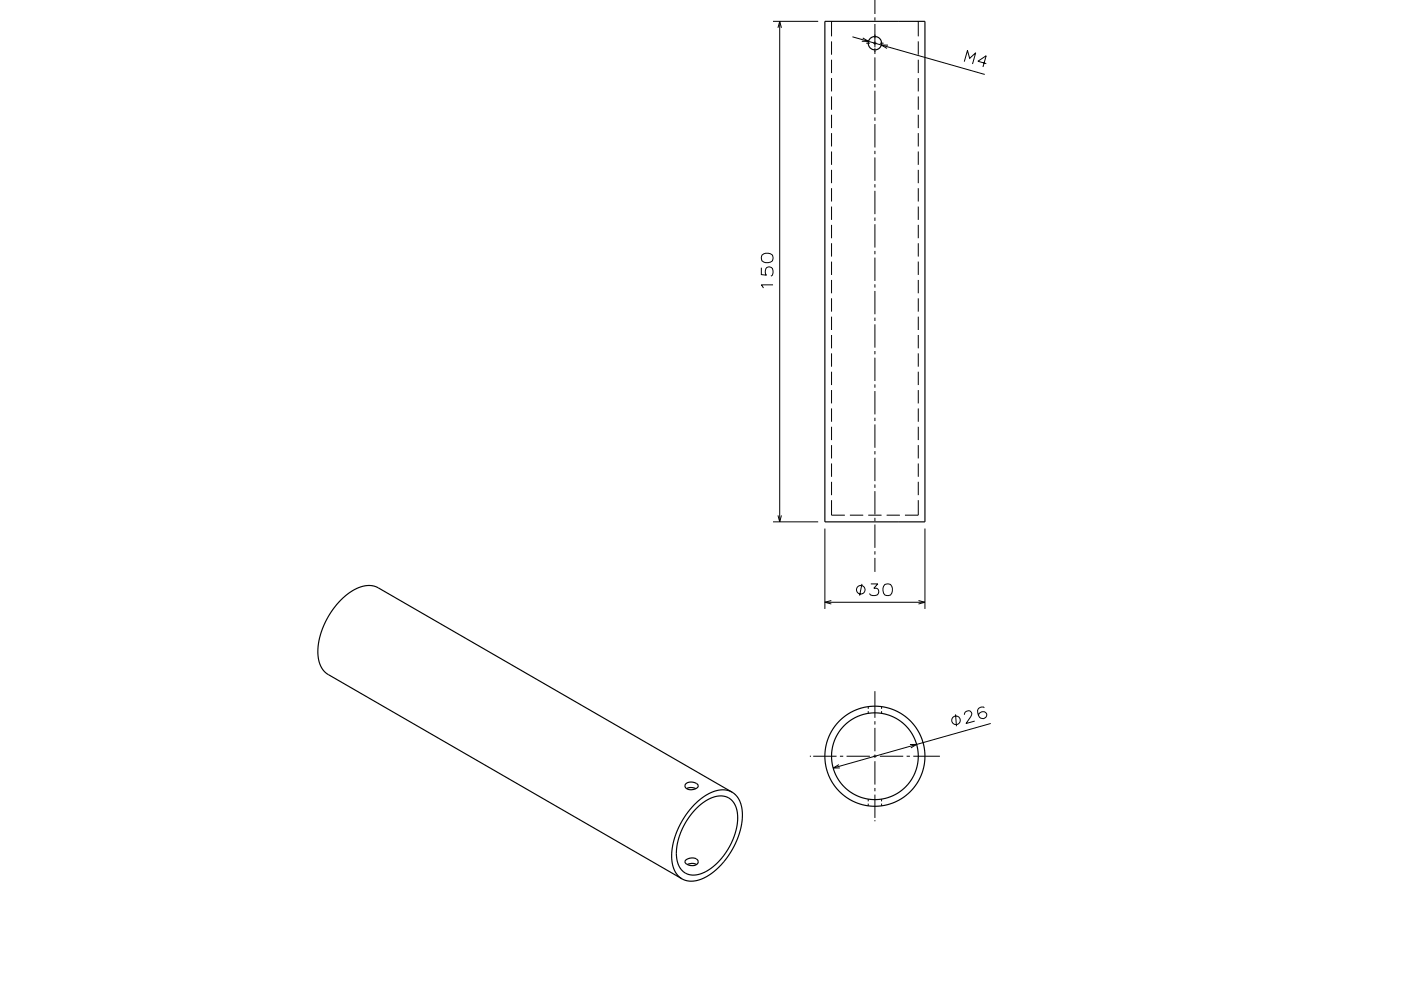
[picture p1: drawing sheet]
<svg xmlns="http://www.w3.org/2000/svg" width="420mm" height="297mm" viewBox="0 0 420 297" stroke-linecap="round" stroke-linejoin="round" font-family="sans-serif">
<g fill="none" stroke="#000" stroke-width=".3">
<path d="M262.3 0v4.2M231.7 6.4h13.6M233.2 8.3l.5-1.9 .6 1.9M233.7 6.4v150M249.3 6.4v4.5M249.3 12.4v4M249.3 17.9v4M255.6 11l39.6 11.3M258.6 11.4l1.8 1h-2M259.7 12.9h1.1M261.8 12.9h1M262.3 5.2v1"/>
<path d="M262.3 7.2v7M262.3 14.4v1.8M262.3 17.2v7M263.8 12.9h1.1M266.2 13.5h-2l1.7 1M275.3 6.4v4.5M275.3 12.4v4M275.3 17.9v4M289.1 18.5l.9-3.4 .7 2.4 1.8-1.7-1 3.4M295.7 19.1l-2.5-.7 2.4-1.7-.9 3.4M249.3 23.4v4M249.3 28.9v4"/>
<path d="M249.3 34.4v4M249.3 39.9v4M262.3 25.2v1M262.3 27.2v7M262.3 35.2v1M262.3 37.2v7M275.3 23.4v4M275.3 28.9v4M275.3 34.4v4M275.3 39.9v4M249.3 45.4v4M249.3 50.9v4"/>
<path d="M249.3 56.4v4M262.3 45.2v1M262.3 47.2v7M262.3 55.2v1M262.3 57.2v7M275.3 45.4v4M275.3 50.9v4M275.3 56.4v4M228.4 76.5a2.36 2.36 0 0 1 3.2 0 1.5 1.5 0 0 1-1.3 2.2 1.53 1.53 0 0 1-1.8-.4 1.53 1.53 0 0 1-.1-1.8zM249.3 61.9v4M249.3 67.4v4M249.3 72.9v4"/>
<path d="M249.3 78.4v4M262.3 65.2v1M262.3 67.2v7M262.3 75.2v1M262.3 77.2v7M275.3 61.9v4M275.3 67.4v4M275.3 72.9v4M275.3 78.4v4M228.2 80.2v2.1l1.6 .2a1.38 1.38 0 0 1-.3-1.8 1.38 1.38 0 0 1 1.7-.5 1.69 1.69 0 0 1-.1 2.6M231.7 85.4h-3.5l.7 .9M249.3 83.9v4"/>
<path d="M249.3 89.4v4M249.3 94.9v4M262.3 85.2v1M262.3 87.2v7M262.3 95.2v1M262.3 97.2v7M275.3 83.9v4M275.3 89.4v4M275.3 94.9v4M249.3 100.4v4M249.3 105.9v4M249.3 111.4v4"/>
<path d="M249.3 116.9v4M262.3 105.2v1M262.3 107.2v7M262.3 115.2v1M262.3 117.2v7M275.3 100.4v4M275.3 105.9v4M275.3 111.4v4M275.3 116.9v4M249.3 122.4v4M249.3 127.9v4M249.3 133.4v4"/>
<path d="M249.3 138.9v4M262.3 125.2v1M262.3 127.2v7M262.3 135.2v1M262.3 137.2v7M275.3 122.4v4M275.3 127.9v4M275.3 133.4v4M275.3 138.9v4M231.7 156.4h13.6M233.2 154.5l.5 1.9 .6-1.9M247.3 158.4v24.1"/>
<path d="M249.3 149.9v4.5h4M249.3 144.4v4M254.8 154.4h4M260.3 154.4h4M262.3 145.2v1M262.3 147.2v7M262.3 155.2v1M262.3 157.2v7M265.8 154.4h4M275.3 149.9v4.5h-4M275.3 144.4v4M277.3 158.4v24.1"/>
<path d="M249.2 180l-1.9 .5 1.9 .5M258.4 175l-.7 3.5M261.1 175h2.1l-1.2 1.3h.8a1.16 1.16 0 0 1 .1 2 1.78 1.78 0 0 1-2.2-.4M262.3 165.2v1M262.3 167.2v4.2M265.3 175.2a1.54 1.54 0 0 1 1.8 .1 1.54 1.54 0 0 1 .4 1.8 1.41 1.41 0 0 1-1.4 1.4 1.41 1.41 0 0 1-1.4-1.5l.2-1.3zM275.4 180l1.9 .5-1.9 .5M247.3 180.5h30M260.3 211.8v.6M260.3 213.1v.7M262.3 207.1v8M262.3 216.1v1"/>
<path d="M262.3 218.1v7M264.3 211.8v.6M264.3 213.1v.7M286.5 214.1l.2 3.6M289.1 214.2v-.1a1.17 1.17 0 0 1 .9-1 1.17 1.17 0 0 1 1.2 .5l.1 .7-.3 .5-1.4 2 2.6-.7M295.1 212.1a1.33 1.33 0 0 0-2 .8 2.07 2.07 0 0 0 1.7 2.5 1.14 1.14 0 0 0 1-1.5 1.31 1.31 0 0 0-1.4-.6 1.31 1.31 0 0 0-1 1.2M297 216.8l-47.2 13.4M242.8 226.6h.3M243.8 226.6h7M251.5 229.2l-1.7 1 2-.1M251.8 226.6h1M253.8 226.6h7"/>
<path d="M260.3 239.5v.7M261.8 226.6h1M262.3 226.1v1M262.3 228.1v7M262.3 236.1v1M262.3 238.1v7M263.8 226.6h7M264.3 239.5v.7M271.8 226.6h1M272.8 223.1h2l-1.7 1M273.8 226.6h8M260.3 240.8v.7"/>
<path d="M262.3 245.8v.3M264.3 240.8v.7"/>
<circle cx="258.1" cy="176.7" r="1.28"/>
<circle cx="286.6" cy="215.9" r="1.28"/>
</g>
<g fill="none" stroke="#000" stroke-width=".35">
<path d="M247.3 6.4h30v150h-30zM205.5 235a2.54 2.54 0 0 1 3.8 .5 2.46 2.46 0 0 1-3.9 .4zM205.8 236.3l1.3-.3 1.5 .4M219.5 237.4l-106.6-61.5-1.6-.4-1.9 .1-2.1 .6-1.9 1-2.1 1.6-1.8 1.8-3.2 4.4-2.2 4.9-.6 2.7-.2 2.4 .1 2.2 .5 1.9 .8 1.5 1.3 1.3 106.5 61.5M219.5 237.4l-1.7-.6-1.9-.1-1.8 .5-2.3 1-1.9 1.4-2.1 1.9-1.8 2.2-1.6 2.5-1.4 2.7-.9 2.7-.6 2.5-.1 2.5 .2 2.3 .6 1.9 .9 1.4 1.4 1.2M219.5 237.4l1.3 1.2 1 1.6 .6 2.2 .2 2.1-.3 2.8-.7 2.5-.9 2.5-1.4 2.7-1.6 2.4-1.8 2.1-2 1.8-2.1 1.5-2.1 .9-2.1 .4-1.6-.1-1.5-.6M205.6 257.7a2.58 2.58 0 0 1 3.7 .2 1.55 1.55 0 0 1-2.4 1.5l-1-.4a.73 .73 0 0 1-.6-.5 .73 .73 0 0 1 .3-.8zM206 259.1a2.97 2.97 0 0 1 2.8 0M208.8 242.2l2.2-1.8 2.3-1.3 2.1-.5 2 .1 1.6 .8 1.2 1.5 .8 2.1 .1 2.7-.4 2.9-1 2.9-1.5 2.9-1.8 2.6-2 2.1-2.2 1.7-2.3 1-2.3 .4-2.1-.6-1.6-1.6-.9-2.3-.2-2.8 .5-3.3 1.3-3.4 2-3.5z"/>
<circle cx="262.3" cy="12.9" r="2"/>
<circle cx="262.3" cy="226.6" r="15"/>
<circle cx="262.3" cy="226.6" r="13"/>
</g>
</svg>
